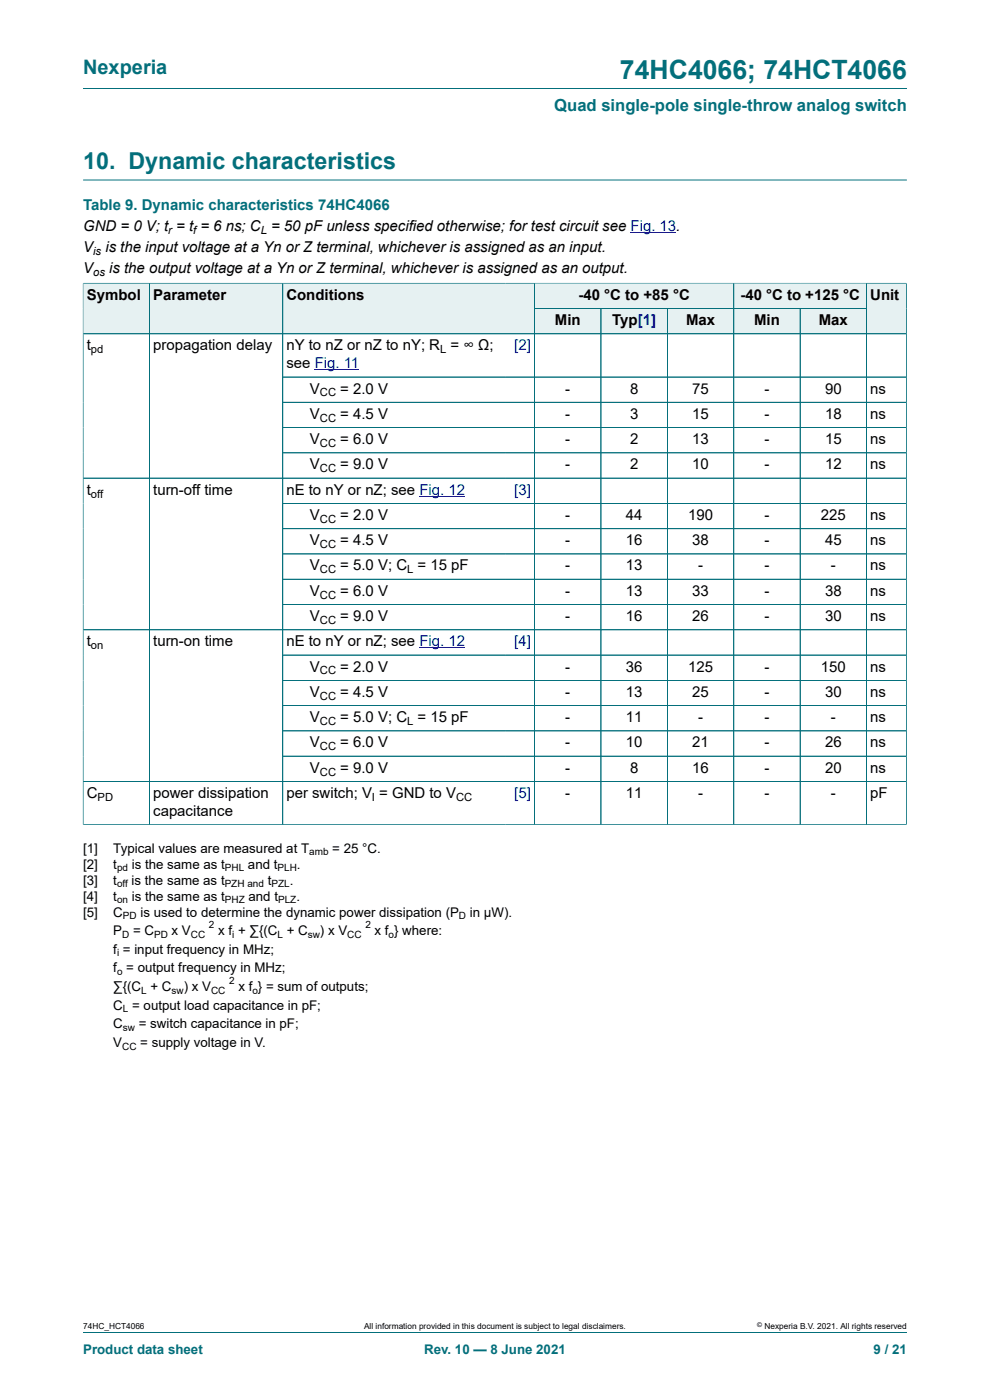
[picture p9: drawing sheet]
<svg xmlns="http://www.w3.org/2000/svg" width="210mm" height="297mm" viewBox="0 0 210 297" stroke-linecap="round" stroke-linejoin="round" font-family="sans-serif">
<defs><g id="words">
<text font-size="5.6" fill="#036f7b" x="131.5" y="16.8">74HC4066; 74HCT4066</text>
<text font-size="4.9" fill="#036f7b" x="17.6" y="35.9">10. Dynamic characteristics</text>
<text font-size="4.2" fill="#036f7b" x="17.6" y="15.6">Nexperia</text>
<text font-size="3.5" fill="#036f7b" x="117.6" y="23.7">Quad single-pole single-throw analog switch</text>
<text font-size="3.2" fill="#036f7b" x="17.6" y="44.5">Table 9. Dynamic characteristics 74HC4066</text>
<g font-size="3.2">
<text x="17.6" y="49.1">GND = 0 V; t = t = 6 ns; C = 50 pF unless specified otherwise; for test circuit see Fig. 13.</text>
<text x="17.6" y="53.5">V</text>
<text x="22.4" y="53.5">is the input voltage at a Yn or Z terminal, whichever is assigned as an input.</text>
<text x="17.6" y="58">V</text>
<text x="23.1" y="58">is the output voltage at a Yn or Z terminal, whichever is assigned as an output.</text>
<text x="18.4" y="63.6">Symbol</text>
<text x="32.5" y="63.6">Parameter</text>
<text x="60.8" y="63.6">Conditions</text>
<text x="122.7" y="63.6">-40 °C to +85 °C</text>
<text x="157" y="63.6">-40 °C to +125 °C</text>
<text x="184.6" y="63.6">Unit</text>
<text x="117.7" y="69">Min</text>
<text x="129.9" y="69">Typ[1]</text>
<text x="145.5" y="69">Max</text>
<text x="160" y="69">Min</text>
<text x="173.7" y="69">Max</text>
<text x="18.4" y="74.3">t</text>
<text x="32.5" y="74.3">propagation delay</text>
<text x="60.8" y="74.3">nY to nZ or nZ to nY; R = ∞ Ω;</text>
<text x="60.8" y="78.1">see Fig. 11</text>
<text x="65.8" y="83.5">V</text>
<text x="72.2" y="83.5">= 2.0 V</text>
<text x="119.9" y="83.5">-</text>
<text x="133.6" y="83.5">8</text>
<text x="146.8" y="83.5">75</text>
<text x="162.2" y="83.5">-</text>
<text x="175" y="83.5">90</text>
<text x="184.6" y="83.5">ns</text>
<text x="65.8" y="88.8">V</text>
<text x="72.2" y="88.8">= 4.5 V</text>
<text x="119.9" y="88.8">-</text>
<text x="133.6" y="88.8">3</text>
<text x="146.8" y="88.8">15</text>
<text x="162.2" y="88.8">-</text>
<text x="175" y="88.8">18</text>
<text x="184.6" y="88.8">ns</text>
<text x="65.8" y="94.2">V</text>
<text x="72.2" y="94.2">= 6.0 V</text>
<text x="119.9" y="94.2">-</text>
<text x="133.6" y="94.2">2</text>
<text x="146.8" y="94.2">13</text>
<text x="162.2" y="94.2">-</text>
<text x="175" y="94.2">15</text>
<text x="184.6" y="94.2">ns</text>
<text x="65.8" y="99.6">V</text>
<text x="72.2" y="99.6">= 9.0 V</text>
<text x="119.9" y="99.6">-</text>
<text x="133.6" y="99.6">2</text>
<text x="146.8" y="99.6">10</text>
<text x="162.2" y="99.6">-</text>
<text x="175" y="99.6">12</text>
<text x="184.6" y="99.6">ns</text>
<text x="18.4" y="104.9">t</text>
<text x="32.5" y="104.9">turn-off time</text>
<text x="60.8" y="104.9">nE to nY or nZ; see Fig. 12</text>
<text x="65.8" y="110.3">V</text>
<text x="72.2" y="110.3">= 2.0 V</text>
<text x="119.9" y="110.3">-</text>
<text x="132.8" y="110.3">44</text>
<text x="146" y="110.3">190</text>
<text x="162.2" y="110.3">-</text>
<text x="174.1" y="110.3">225</text>
<text x="184.6" y="110.3">ns</text>
<text x="65.8" y="115.7">V</text>
<text x="72.2" y="115.7">= 4.5 V</text>
<text x="119.9" y="115.7">-</text>
<text x="132.8" y="115.7">16</text>
<text x="146.8" y="115.7">38</text>
<text x="162.2" y="115.7">-</text>
<text x="175" y="115.7">45</text>
<text x="184.6" y="115.7">ns</text>
<text x="65.8" y="121">V</text>
<text x="72.2" y="121">= 5.0 V; C = 15 pF</text>
<text x="119.9" y="121">-</text>
<text x="132.8" y="121">13</text>
<text x="148.1" y="121">-</text>
<text x="162.2" y="121">-</text>
<text x="176.2" y="121">-</text>
<text x="184.6" y="121">ns</text>
<text x="65.8" y="126.4">V</text>
<text x="65.8" y="131.7">V</text>
<text x="72.2" y="126.4">= 6.0 V</text>
<text x="72.2" y="131.7">= 9.0 V</text>
<text x="119.9" y="126.4">-</text>
<text x="119.9" y="131.7">-</text>
<text x="132.8" y="126.4">13</text>
<text x="132.8" y="131.7">16</text>
<text x="146.8" y="126.4">33</text>
<text x="146.8" y="131.7">26</text>
<text x="162.2" y="126.4">-</text>
<text x="162.2" y="131.7">-</text>
<text x="175" y="126.4">38</text>
<text x="175" y="131.7">30</text>
<text x="184.6" y="126.4">ns</text>
<text x="184.6" y="131.7">ns</text>
<text x="18.4" y="137.1">t</text>
<text x="32.5" y="137.1">turn-on time</text>
<text x="60.8" y="137.1">nE to nY or nZ; see Fig. 12</text>
<text x="65.8" y="142.5">V</text>
<text x="72.2" y="142.5">= 2.0 V</text>
<text x="119.9" y="142.5">-</text>
<text x="132.8" y="142.5">36</text>
<text x="146" y="142.5">125</text>
<text x="162.2" y="142.5">-</text>
<text x="174.1" y="142.5">150</text>
<text x="184.6" y="142.5">ns</text>
<text x="65.8" y="147.8">V</text>
<text x="72.2" y="147.8">= 4.5 V</text>
<text x="119.9" y="147.8">-</text>
<text x="132.8" y="147.8">13</text>
<text x="146.8" y="147.8">25</text>
<text x="162.2" y="147.8">-</text>
<text x="175" y="147.8">30</text>
<text x="184.6" y="147.8">ns</text>
<text x="65.8" y="153.2">V</text>
<text x="72.2" y="153.2">= 5.0 V; C = 15 pF</text>
<text x="119.9" y="153.2">-</text>
<text x="132.8" y="153.2">11</text>
<text x="148.1" y="153.2">-</text>
<text x="162.2" y="153.2">-</text>
<text x="176.2" y="153.2">-</text>
<text x="184.6" y="153.2">ns</text>
<text x="65.8" y="158.6">V</text>
<text x="72.2" y="158.6">= 6.0 V</text>
<text x="119.9" y="158.6">-</text>
<text x="132.8" y="158.6">10</text>
<text x="146.8" y="158.6">21</text>
<text x="162.2" y="158.6">-</text>
<text x="175" y="158.6">26</text>
<text x="184.6" y="158.6">ns</text>
<text x="65.8" y="163.9">V</text>
<text x="72.2" y="163.9">= 9.0 V</text>
<text x="119.9" y="163.9">-</text>
<text x="133.6" y="163.9">8</text>
<text x="146.8" y="163.9">16</text>
<text x="162.2" y="163.9">-</text>
<text x="175" y="163.9">20</text>
<text x="184.6" y="163.9">ns</text>
<text x="18.4" y="169.3">C</text>
<text x="32.5" y="169.3">power dissipation</text>
<text x="32.5" y="173.1">capacitance</text>
<text x="60.8" y="169.3">per switch; V = GND to V</text>
<text x="119.9" y="169.3">-</text>
<text x="132.8" y="169.3">11</text>
<text x="148.1" y="169.3">-</text>
<text x="162.2" y="169.3">-</text>
<text x="176.2" y="169.3">-</text>
<text x="184.6" y="169.3">pF</text>
</g>
<g font-size="3.2" fill="#00f">
<text x="109.1" y="74.3">[2]</text>
<text x="109.1" y="104.9">[3]</text>
<text x="109.1" y="137.1">[4]</text>
<text x="109.1" y="169.3">[5]</text>
</g>
<g font-size="2.8">
<text x="17.6" y="180.9">[1]</text>
<text x="17.6" y="184.3">[2]</text>
<text x="24" y="180.9">Typical values are measured at T</text>
<text x="24" y="184.3">t</text>
<text x="28" y="184.3">is the same as t</text>
<text x="52.6" y="184.3">and t</text>
<text x="63" y="184.3">.</text>
<text x="70.5" y="180.9">= 25 °C.</text>
<text x="17.6" y="187.7">[3]</text>
<text x="17.6" y="191.1">[4]</text>
<text x="24" y="187.7">t</text>
<text x="24" y="191.1">t</text>
<text x="27.9" y="187.7">is the same as t</text>
<text x="28" y="191.1">is the same as t</text>
<text x="52.7" y="191.1">and t</text>
<text x="56.8" y="187.7">t</text>
<text x="61.4" y="187.7">.</text>
<text x="62.9" y="191.1">.</text>
<text x="17.6" y="194.5">[5]</text>
<text x="24" y="194.5">C</text>
<text x="29.8" y="194.5">is used to determine the dynamic power dissipation (P</text>
<text x="99.7" y="194.5">in μW).</text>
<text x="24" y="198.4">P</text>
<text x="24" y="202.4">f = input frequency in MHz;</text>
<text x="28.2" y="198.4">= C</text>
<text x="36.4" y="198.4">x V</text>
<text x="46.3" y="198.4">x f + ∑{(C + C</text>
<text x="67.9" y="198.4">) x V</text>
<text x="79.5" y="198.4">x f } where:</text>
<text x="24" y="206.3">f = output frequency in MHz;</text>
<text x="24" y="210.3">∑{(C + C</text>
<text x="24" y="214.2">C = output load capacitance in pF;</text>
<text x="39" y="210.3">) x V</text>
<text x="50.6" y="210.3">x f } = sum of outputs;</text>
<text x="24" y="218.2">C</text>
<text x="29.4" y="218.2">= switch capacitance in pF;</text>
<text x="24" y="222.1">V</text>
<text x="29.8" y="222.1">= supply voltage in V.</text>
</g>
<g font-size="2.8" fill="#036f7b">
<text x="17.6" y="287.2">Product data sheet</text>
<text x="90" y="287.2">Rev. 10 — 8 June 2021</text>
<text x="185.3" y="287.2">9 / 21</text>
</g>
<g font-size="2.4">
<text x="35.7" y="49.7">r</text>
<text x="41" y="49.7">f</text>
<text x="55.3" y="49.7">L</text>
<text x="19.8" y="54.1">is</text>
<text x="19.8" y="58.6">os</text>
<text x="19.3" y="74.9">pd</text>
<text x="93.4" y="74.9">L</text>
<text x="67.9" y="84.1">CC</text>
<text x="67.9" y="89.5">CC</text>
<text x="67.9" y="94.8">CC</text>
<text x="67.9" y="100.2">CC</text>
<text x="19.3" y="105.6">off</text>
<text x="67.9" y="110.9">CC</text>
<text x="67.9" y="116.3">CC</text>
<text x="67.9" y="121.6">CC</text>
<text x="86.4" y="121.6">L</text>
<text x="67.9" y="127">CC</text>
<text x="19.3" y="137.7">on</text>
<text x="67.9" y="132.4">CC</text>
<text x="67.9" y="143.1">CC</text>
<text x="67.9" y="148.5">CC</text>
<text x="67.9" y="153.8">CC</text>
<text x="86.4" y="153.8">L</text>
<text x="67.9" y="159.2">CC</text>
<text x="67.9" y="164.5">CC</text>
<text x="20.7" y="169.9">PD</text>
<text x="78.9" y="169.9">I</text>
<text x="96.7" y="169.9">CC</text>
</g>
<g font-size="2.1">
<text x="24.8" y="184.8">pd</text>
<text x="47.7" y="184.8">PHL</text>
<text x="58.9" y="184.8">PLH</text>
<text x="65.6" y="181.5">amb</text>
<text x="24.8" y="188.2">off</text>
<text x="24.8" y="191.6">on</text>
<text x="47.7" y="188.2">PZH and</text>
<text x="47.7" y="191.6">PHZ</text>
<text x="57.6" y="188.2">PZL</text>
<text x="59" y="191.6">PLZ</text>
<text x="26.1" y="195">PD</text>
<text x="44.3" y="196.9">2</text>
<text x="77.5" y="196.9">2</text>
<text x="97.4" y="195">D</text>
<text x="24.8" y="202.9">i</text>
<text x="25.9" y="199">D</text>
<text x="32.7" y="199">PD</text>
<text x="40.5" y="199">CC</text>
<text x="49.3" y="199">i</text>
<text x="58.9" y="199">L</text>
<text x="65.3" y="199">sw</text>
<text x="73.7" y="199">CC</text>
<text x="82.4" y="199">o</text>
<text x="24.8" y="206.9">o</text>
<text x="48.6" y="208.8">2</text>
<text x="26.1" y="214.8">L</text>
<text x="30" y="210.8">L</text>
<text x="36.4" y="210.8">sw</text>
<text x="44.8" y="210.8">CC</text>
<text x="53.5" y="210.8">o</text>
<text x="26.1" y="218.7">sw</text>
<text x="25.9" y="222.7">CC</text>
</g>
<g font-size="1.8">
<text x="17.6" y="282">74HC_HCT4066</text>
<text x="77.2" y="282">All information provided in this document is subject to legal disclaimers.</text>
<text x="162.2" y="282">Nexperia B.V. 2021. All rights reserved</text>
</g>
<text font-size="1.4" x="160.6" y="281.6">©</text>
</g></defs>
<path d="M17.6 18.8h174.8M17.6 38.2h174.8M113.4 60.1h42.2v5.3h-42.2z" fill="none" stroke="#036f7b" stroke-width=".21"/>
<path d="M133.8 49.4h9.7" fill="none" stroke="#00f" stroke-width=".21"/>
<path d="M113.5 60.2h42.1v5.2h-42.1z" fill="#e6f1f2"/>
<path d="M155.6 60.1h28.2v5.3h-28.2z" fill="none" stroke="#036f7b" stroke-width=".21"/>
<path d="M155.7 60.2h28v5.2h-28z" fill="#e6f1f2"/>
<path d="M17.6 60v10.8h14.1v-10.7h-14.1" fill="none" stroke="#036f7b" stroke-width=".21"/>
<path d="M17.7 60.2h14v10.5h-14z" fill="#e6f1f2"/>
<path d="M31.7 60.1h28.3v10.7h-28.3z" fill="none" stroke="#036f7b" stroke-width=".21"/>
<path d="M31.8 60.2h28.1v10.5h-28.1z" fill="#e6f1f2"/>
<path d="M60 60.1h53.4v10.7h-53.4z" fill="none" stroke="#036f7b" stroke-width=".21"/>
<g fill="#e6f1f2">
<path d="M60 60.2h53.3v10.5h-53.3z"/>
<path d="M113.5 65.5h13.9v5.2h-13.9z"/>
</g>
<path d="M113.4 65.4h14.1v5.4h-14.1z" fill="none" stroke="#036f7b" stroke-width=".21"/>
<path d="M127.6 65.5h13.9v5.2h-13.9z" fill="#e6f1f2"/>
<path d="M127.5 65.4h14.1v5.4h-14.1z" fill="none" stroke="#036f7b" stroke-width=".21"/>
<path d="M141.6 65.5h14v5.2h-14z" fill="#e6f1f2"/>
<path d="M141.6 65.4h14v5.4h-14z" fill="none" stroke="#036f7b" stroke-width=".21"/>
<path d="M155.7 65.5h14v5.2h-14z" fill="#e6f1f2"/>
<path d="M155.6 65.4h14.1v5.4h-14.1z" fill="none" stroke="#036f7b" stroke-width=".21"/>
<path d="M169.8 65.5h13.9v5.2h-13.9z" fill="#e6f1f2"/>
<path d="M192.3 60v10.8h-22.6v-5.4h14.1M192.3 60.1h-8.5v10.7" fill="none" stroke="#036f7b" stroke-width=".21"/>
<path d="M183.9 60.2h8.3v10.5h-8.3z" fill="#e6f1f2"/>
<g fill="none" stroke="#036f7b" stroke-width=".21">
<path d="M17.6 70.8h174.7M17.6 60.2v114.8M17.7 60.1h174.5M31.7 60.2v114.8M60 80h132.3M60 60.2v114.8M113.4 60.2v114.8M113.5 65.4h70.2M127.5 65.5v109.5M141.6 65.5v109.5M155.6 60.2v114.8M169.7 65.5v109.5"/>
<path d="M183.8 60.2v114.8M192.3 60.2v114.8M60 85.3h132.3M60 90.7h132.3M60 96.1h132.3M17.6 101.4h174.7M60 106.8h132.3M60 112.2h132.3M192.3 117.5h-132.3M60 128.2h132.3M60 139h132.3M192.3 122.9h-132.3"/>
<path d="M192.3 133.6h-174.7M60 155.1h132.3M192.3 144.3h-132.3M192.3 149.7h-132.3M17.6 175h174.7M17.6 165.8h174.7M192.3 160.4h-132.3M17.6 282.6h174.8"/>
</g>
<path d="M66.7 78.5h9.5M89 105.3h9.7M89 137.4h9.7" fill="none" stroke="#00f" stroke-width=".21"/>
<use href="#words"/>
</svg>
